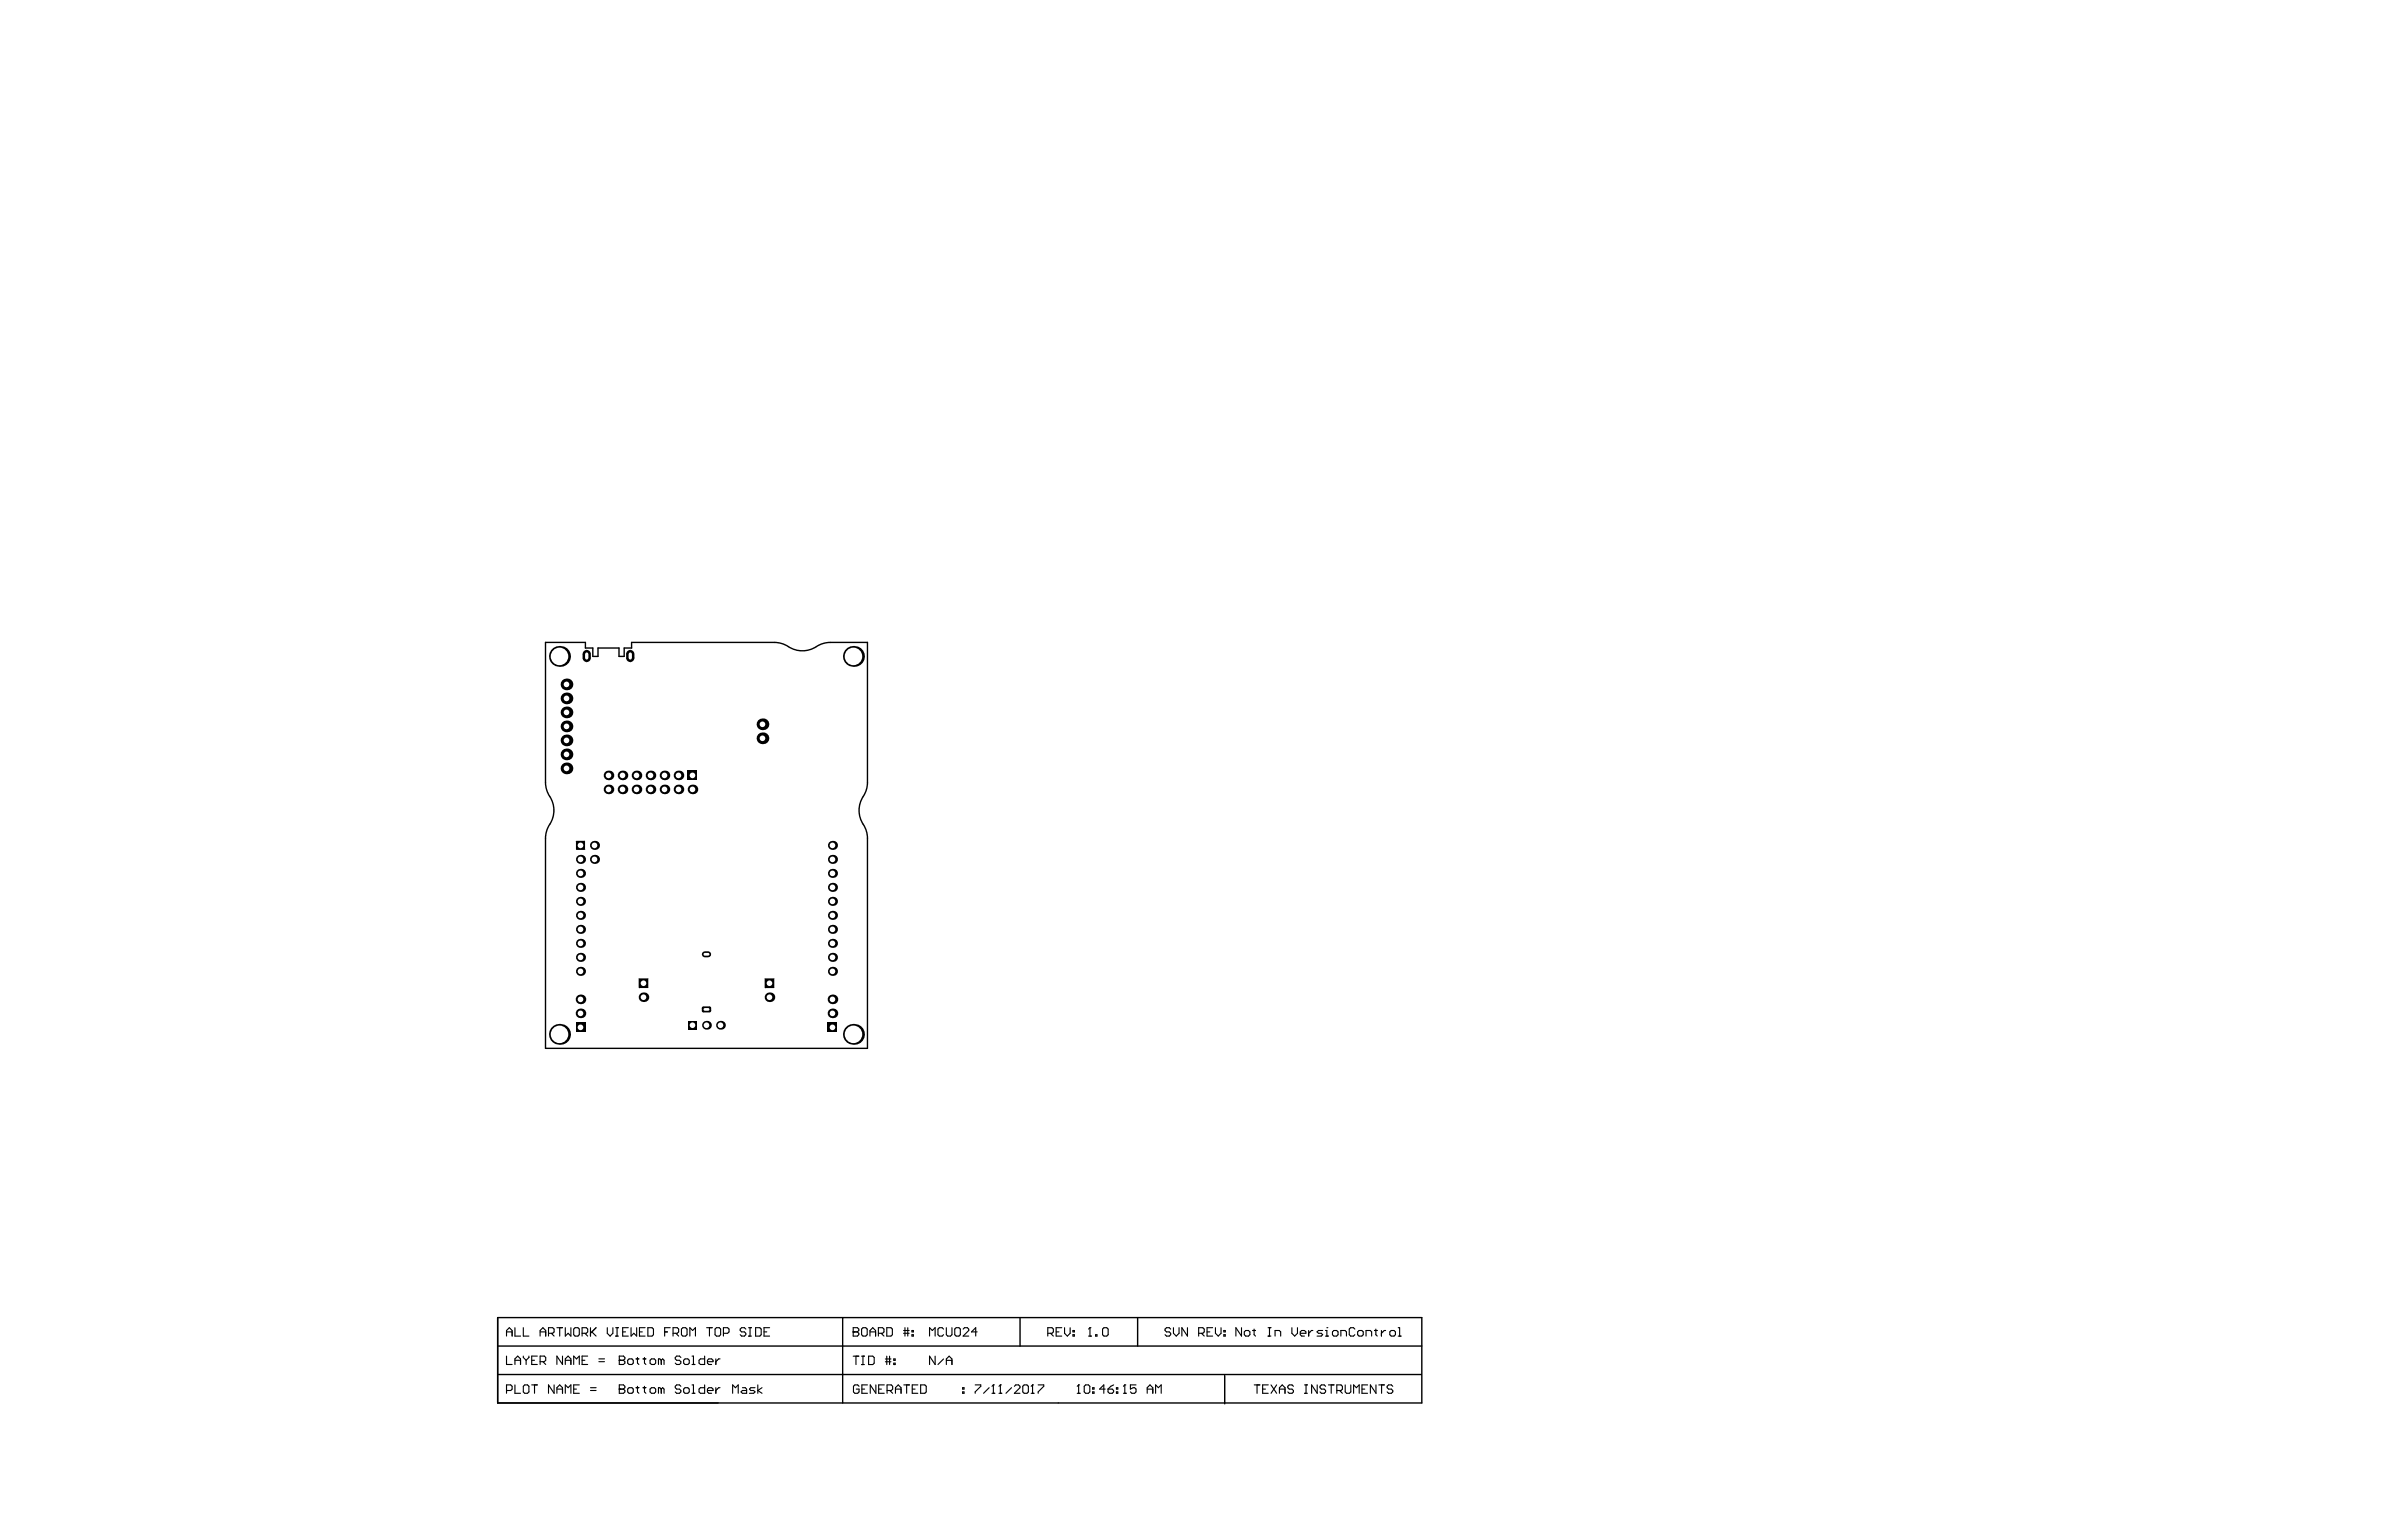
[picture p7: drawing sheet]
<svg xmlns="http://www.w3.org/2000/svg" width="432mm" height="279mm" viewBox="0 0 432 279" stroke-linecap="round" stroke-linejoin="round" font-family="sans-serif">
<path d="M98.9 116.5h7.2v1h1.4v1.5h.9v-1.5h3.8v1.5h.9v-1.5h1.4v-1h25.9l1 .1 1 .4a4.9 4.9 0 0 0 6.1 0l1-.4 1-.1h6.8v25.4l-.2 1-.3 1a4.9 4.9 0 0 0 0 6l.3 1 .2 1.1v38.1h-58.4v-38.1l.1-1.1 .4-1a4.9 4.9 0 0 0 0-6l-.4-1-.1-1zM90.2 238.9h167.5v15.5h-167.5zM152.8 238.9v15.5M184.9 238.9v5.2M206.2 238.9v5.2M90.2 249.2h167.5M90.2 244.1h167.5M222 249.4v5.1" fill="none" stroke="#000" stroke-width=".25"/>
<g fill="none" stroke="#000" stroke-width=".2">
<path d="M91.8 242.3v-1.1l.5-.5 .5 .5v1.1M91.8 245.9v1.5h1M91.8 252.1h.8l.2-.2v-.5l-.2-.3h-.8v1.5M91.8 241.5h1M93.3 240.7v1.6h1.1M93.3 247.4v-1l.6-.5 .5 .5v1M93.3 251.1v1.5h1.1M93.3 246.6h1.1M94.9 251.4l.2-.3h.5l.3 .3v1l-.3 .2h-.5l-.2-.2zM94.9 240.7v1.6h1M94.9 245.9v.2l.5 .5M95.4 246.6v.8"/>
<path d="M95.9 245.9v.2l-.5 .5M96.4 251.1h1M96.4 246.6h.5M96.9 251.1v1.5M97.4 245.9h-1v1.5h1M97.9 241.5h1M97.9 246.9h.8l.2-.3v-.5l-.2-.2h-.8v1.5M97.9 242.3v-1.1l.5-.5 .5 .5v1.1M98.4 246.9l.5 .5M99.4 241.7h.8l.2-.2v-.5l-.2-.3h-.8v1.6M99.9 241.7l.5 .6M100.4 251.1v1.5l-1-1.5v1.5"/>
<path d="M101 252.6v-1l.5-.5 .5 .5v1M101 251.9h1M101 240.7h1M101.5 240.7v1.6M102 245.9v1.5l-1-1.5v1.5M102.5 240.7v1.6l.5-.6 .5 .6v-1.6M102.5 247.4v-1l.5-.5 .5 .5v1M102.5 252.6v-1.5l.5 .5 .5-.5v1.5M102.5 246.6h1M104 251.9h.5M104 247.4v-1.5l.5 .5 .5-.5v1.5M104.3 240.7h.5l.2 .3v1l-.2 .3h-.5l-.3-.3v-1z"/>
<path d="M105 251.1h-1v1.5h1M105.5 241.7h.8l.2-.2v-.5l-.2-.3h-.8v1.6M105.5 246.6h.5M106 241.7l.5 .6M106.5 245.9h-1v1.5h1M107 252.1h1.1M107 251.6h1.1M107 240.7v1.6M107.3 241.5l.8 .8M108.1 240.7l-1.1 1M108.6 246.9h1M108.6 246.4h1"/>
<path d="M110.1 240.7v1l.5 .6 .5-.6v-1M111.6 242.3h.5M111.6 240.7h.5M111.9 240.7v1.6M112.3 251.9h.1M112.3 246.6h.1M112.3 251.1h.7l.3 .3v.2l-.3 .3 .3 .2v.3l-.3 .2h-.7zM112.3 251.9h.7M112.3 245.9h.7l.3 .2v.3l-.3 .2 .3 .3v.3l-.3 .2h-.7zM112.3 246.6h.7M112.9 241.5h.5M113.8 246.6l.2-.2h.5l.3 .2v.6l-.3 .2h-.5l-.2-.2z"/>
<path d="M113.9 240.7h-1v1.6h1M114 251.6h.5l.3 .3v.5l-.3 .2h-.5l-.2-.2v-.5zM114.4 240.7v1.6l.5-.6 .5 .6v-1.6M115.3 251.6h.5M115.3 246.4h.5M115.6 246.1v1.1l.2 .2M115.6 251.4v1l.2 .2M115.9 241.5h.5M116.6 251.6h.5M116.6 246.4h.5M116.8 246.1v1.1l.3 .2M116.8 251.4v1l.3 .2"/>
<path d="M116.9 240.7h-1v1.6h1M117.4 240.7h.8l.3 .3v1l-.3 .3h-.8zM117.8 246.6l.3-.2h.5l.3 .2v.6l-.3 .2h-.5l-.3-.2zM118.1 251.6h.5l.3 .3v.5l-.3 .2h-.5l-.3-.2v-.5zM119.9 251.9l-.3-.3h-.2v1M119.9 246.6l-.3-.2h-.2v1M119.9 246.6v.8M119.9 251.9v.7M119.9 251.9l.2-.3 .3 .3v.7M119.9 246.6l.2-.2 .3 .2v.8M120.5 241.5h.5M121.5 240.7h-1v1.6"/>
<path d="M122 241.7h.8l.2-.2v-.5l-.2-.3h-.8v1.6M122.5 241.7l.5 .6M123.4 251.4l-.2-.3h-.5l-.3 .3v.2l.3 .3h.5l.2 .2v.3l-.2 .2h-.5l-.3-.2M123.4 246.1l-.2-.2h-.5l-.3 .2v.3l.3 .2h.5l.2 .3v.3l-.2 .2h-.5l-.3-.2M123.8 240.7h.5l.2 .3v1l-.2 .3h-.5l-.3-.3v-1zM123.9 246.6l.3-.2h.5l.2 .2v.6l-.2 .2h-.5l-.3-.2zM124.2 251.6h.5l.2 .3v.5l-.2 .2h-.5l-.3-.2v-.5zM125.1 242.3v-1.6l.5 .5 .5-.5v1.6M125.5 251.1h.2v1.5M125.5 252.6h.5M125.5 247.4h.5M125.5 245.9h.2v1.5"/>
<path d="M127.7 251.1v1.5h-.7l-.3-.2v-.5l.3-.3h.7M127.7 245.9v1.5h-.7l-.3-.2v-.6l.3-.2h.7M128.1 240.7h1M128.2 252.1h1.1v-.2l-.3-.3h-.5l-.3 .3v.5l.3 .2h.5M128.2 246.9h1.1v-.3l-.3-.2h-.5l-.3 .2v.6l.3 .2h.5M128.6 240.7v1.6M129.6 241l.3-.3h.5l.2 .3v1l-.2 .3h-.5l-.3-.3zM129.8 246.4v1M129.8 251.6v1M130.5 251.6h-.2l-.5 .5M130.5 246.4h-.2l-.5 .5M131.1 241.7h.8l.3-.2v-.5l-.3-.3h-.8v1.6"/>
<path d="M132.8 252.6v-1.5l.5 .5 .5-.5v1.5M134.6 251.6h.5l.2 .3v.7h-.7l-.3-.2 .3-.3h.7M135.2 241l-.3-.3h-.5l-.2 .3v.2l.2 .3h.5l.3 .2v.3l-.3 .3h-.5l-.2-.3M135.7 242.3h.5M135.7 240.7h.5M136 240.7v1.6M136.9 251.6h-.8l-.2 .3 .2 .2h.5l.3 .3-.3 .2h-.7M137 240.7h.7l.3 .3v1l-.3 .3h-.7zM137.4 251.1v1.5M138.1 251.6l-.7 .5 .7 .5M138.5 241.5h.5M139.5 240.7h-1v1.6h1"/>
<path d="M154.7 241.5h.1M154.7 240.7h.7l.3 .3v.2l-.3 .3 .3 .2v.3l-.3 .3h-.7zM154.7 241.5h.7M154.7 245.9h1M155.2 245.9v1.5M155.7 251.4l-.2-.3h-.5l-.3 .3v1l.3 .2h.5l.2-.2v-.5h-.5M156.2 241l.2-.3h.5l.3 .3v1l-.3 .3h-.5l-.2-.3zM156.2 247.4h.5M156.2 245.9h.5M156.2 251.9h.5M156.4 245.9v1.5M157.3 251.1h-1.1v1.5h1.1"/>
<path d="M157.5 245.9h.7l.3 .2v1.1l-.3 .2h-.7zM157.7 241.5h1M157.7 242.3v-1.1l.5-.5 .5 .5v1.1M158.8 251.1v1.5l-1-1.5v1.5M159.2 241.7h.8l.2-.2v-.5l-.2-.3h-.8v1.6M159.3 251.9h.5M159.7 241.7l.5 .6M160.3 251.1h-1v1.5h1M160.5 246.9h1M160.5 246.4h1M160.8 240.7h.7l.3 .3v1l-.3 .3h-.7zM160.8 245.9v1.5"/>
<path d="M160.8 252.1h.8l.2-.2v-.5l-.2-.3h-.8v1.5M161.3 245.9v1.5M161.3 252.1l.5 .5M162 247.2h.3v.2h-.3zM162 246.4h.3v.3h-.3zM162.3 251.9h1M162.3 252.6v-1l.5-.5 .5 .5v1M163.8 241.7h1M163.8 241.2h1M163.8 251.1h1.1M164 240.7v1.6M164.4 251.1v1.5"/>
<path d="M164.6 240.7v1.6M165.3 242h.3v.3h-.3zM165.3 241.2h.3v.3h-.3zM165.4 251.9h.5M166.4 251.1h-1v1.5h1M166.9 251.1h.8l.2 .3v1l-.2 .2h-.8zM168.5 242.3v-1.6l.5 .5 .5-.5v1.6M169.5 245.9v1.5l-1-1.5v1.5M171 241l-.2-.3h-.5l-.3 .3v1l.3 .3h.5l.2-.3M171 246.4l-1 1M171.5 240.7v1.3l.3 .3h.5l.3-.3v-1.3M171.5 246.7h1.1"/>
<path d="M171.5 247.4v-1l.6-.5 .5 .5v1M173.1 241l.2-.3h.5l.3 .3v1l-.3 .3h-.5l-.2-.3zM174.5 252.4h.3v.2h-.3zM174.5 251.6h.3v.3h-.3zM174.6 241l.2-.3h.6l.2 .3v.2l-1 1.1h1M176.8 251.1h1v.3l-1 1v.2M177.1 241.5h-1l.8-.8v1.6M179.3 251.6l-1 1M179.8 252.6h.5M180.1 251.1h.1M180.1 251.1v1.5M180.1 251.1l-.3 .3"/>
<path d="M181.1 252.6h.5M181.3 251.1h.1M181.3 251.1l-.2 .3M181.3 251.1v1.5M183.4 251.6l-1 1M183.9 251.4l.2-.3h.5l.3 .3v.2l-1 1h1M185.4 251.4l.3-.3h.5l.2 .3v1l-.2 .2h-.5l-.3-.2zM186.9 252.6h.5M187.2 251.1h.1M187.2 251.1v1.5M187.2 251.1l-.3 .3M188.2 251.1h1v.3l-1 1v.2"/>
<path d="M189.9 241.7h.8l.2-.2v-.5l-.2-.3h-.8v1.6M190.4 241.7l.5 .6M191.5 241.5h.5M192.5 240.7h-1v1.6h1M193 240.7v1l.5 .6 .5-.6v-1M194.5 242h.3v.3h-.3zM194.5 241.2h.3v.3h-.3zM195.3 252.6h.5M195.5 251.1h.1M195.5 251.1v1.5M195.5 251.1l-.2 .3M196.5 251.4l.3-.3h.5l.3 .3v1l-.3 .2h-.5l-.3-.2z"/>
<path d="M197.3 242.3h.5M197.6 240.7h.1M197.6 240.7v1.6M197.6 240.7l-.3 .3M198.1 252.4h.2v.2h-.2zM198.1 251.6h.2v.3h-.2zM198.6 242h.3v.3h-.3zM200.1 240.7h.5l.3 .3v1l-.3 .3h-.5l-.2-.3v-1zM200.3 251.9h-1l.8-.8v1.5M200.9 251.9h.7l.3 .2v.3l-.3 .2h-.5l-.2-.2zM201.9 251.1l-.5 .3-.5 .5M202.4 252.4h.2v.2h-.2z"/>
<path d="M202.4 251.6h.2v.3h-.2zM203.6 252.6h.6M203.9 251.1h.1M203.9 251.1v1.5M203.9 251.1l-.3 .3M205.9 251.1h-1v.8l.5-.3h.3l.2 .3v.5l-.2 .2h-.5l-.3-.2M208 251.9h1M208 252.6v-1l.5-.5 .5 .5v1M209.5 252.6v-1.5l.5 .5 .5-.5v1.5M212.2 241l-.2-.3h-.5l-.3 .3v.2l.3 .3h.5l.2 .2v.3l-.2 .3h-.5l-.3-.3M212.7 240.7v1l.5 .6 .5-.6v-1M215.3 240.7v1.6l-1.1-1.6v1.6"/>
<path d="M217.3 241.7h.7l.3-.2v-.5l-.3-.3h-.7v1.6M217.8 241.7l.5 .6M218.8 241.5h.5M219.8 240.7h-1v1.6h1M220.3 240.7v1l.5 .6 .5-.6v-1M221.9 242h.2v.3h-.2zM221.9 241.2h.2v.3h-.2zM225.1 240.7v1.6l-1.1-1.6v1.6M225.8 241.2h.5l.3 .3v.5l-.3 .3h-.5l-.2-.3v-.5zM227.1 241.2h.5M227.3 241v1l.3 .3M227.4 251.1h1"/>
<path d="M227.9 251.1v1.5M228.9 251.9h.5M229.9 242.3h.5M229.9 240.7h.5M229.9 251.1h-1v1.5h1M230.1 240.7v1.6M230.4 251.1l1 1.5M231.1 242.3v-1.1h.8l.3 .3v.8M231.4 251.1l-1 1.5M231.9 251.9h1M231.9 252.6v-1l.5-.5 .5 .5v1M234.2 240.7v1l.5 .6 .5-.6v-1"/>
<path d="M234.5 251.4l-.3-.3h-.5l-.2 .3v.2l.2 .3h.5l.3 .2v.3l-.3 .2h-.5l-.2-.2M235.7 241.7h1v-.2l-.2-.3h-.5l-.3 .3v.5l.3 .3h.5M236.5 251.1h.5M236.5 252.6h.5M236.7 251.1v1.5M237.2 241.2v1.1M238 241.2h-.3l-.5 .5M238.8 251.1v1.5l-1-1.5v1.5M239.8 241.2h-.8l-.2 .3 .2 .2h.5l.3 .3-.3 .3h-.7M240.3 242.3h.5M240.3 241.2h.2v1.1M240.3 251.4l-.3-.3h-.5l-.2 .3v.2l.2 .3h.5l.3 .2v.3l-.3 .2h-.5l-.2-.2"/>
<path d="M240.5 240.7h.1M240.8 251.1h1M241.3 251.1v1.5M241.8 241.2h.5l.3 .3v.5l-.3 .3h-.5l-.3-.3v-.5zM242.3 252.1h.8l.2-.2v-.5l-.2-.3h-.8v1.5M242.8 252.1l.5 .5M243.1 242.3v-1.1h.7l.3 .3v.8M243.9 251.1v1.3l.2 .2h.5l.3-.2v-1.3M245.4 252.6v-1.5l.5 .5 .5-.5v1.5M245.6 241l-.3-.3h-.5l-.2 .3v1l.2 .3h.5l.3-.3M246.4 241.2h.5l.2 .3v.5l-.2 .3h-.5l-.3-.3v-.5zM246.9 251.9h.5"/>
<path d="M247.6 242.3v-1.1h.8l.2 .3v.8M247.9 251.1h-1v1.5h1M249.2 241.2h.5M249.4 241v1l.3 .3M249.4 251.1v1.5l-1-1.5v1.5M249.9 251.1h1.1M250.4 241.2v1.1M250.4 251.1v1.5M251.2 241.2h-.3l-.5 .5M252.2 241.2h.5l.3 .3v.5l-.3 .3h-.5l-.3-.3v-.5zM252.5 251.4l-.3-.3h-.5l-.2 .3v.2l.2 .3h.5l.3 .2v.3l-.3 .2h-.5l-.2-.2M253.5 242.3h.5"/>
<path d="M253.5 240.7h.2v1.6"/>
</g>
<path d="M124.7 185.1h1.6v1.6h-1.6z" fill-rule="evenodd" fill="#000"/>
<circle cx="125.5" cy="185.9" r=".51" fill="#fff"/>
<circle cx="107.8" cy="155.8" r=".82" fill="#000"/>
<circle cx="107.8" cy="155.8" r=".51" fill="#fff"/>
<path d="M115.9 177.4h1.5l.1 .1v1.6l-.1 .1h-1.5l-.1-.1v-1.6z" fill-rule="evenodd" fill="#000"/>
<g fill="#000">
<path d="M115.8 177.5h.1zM115.8 177.4l.1 .1z"/>
<path d="M115.9 179.1v.1zM115.8 179.1l.1 .1z"/>
<path d="M117.4 179.1h.1zM117.4 179.1h.1l-.1 .1z"/>
<path d="M117.4 177.4v.1zM117.4 177.4l.1 .1z"/>
</g>
<circle cx="116.7" cy="178.3" r=".51" fill="#fff"/>
<path d="M138.7 177.4h1.6l.1 .1v1.6l-.1 .1h-1.6l-.1-.1v-1.6z" fill-rule="evenodd" fill="#000"/>
<g fill="#000">
<path d="M138.6 177.5h.1zM138.6 177.4l.1 .1z"/>
<path d="M138.7 179.1v.1zM138.6 179.1l.1 .1z"/>
<path d="M140.3 179.1h.1zM140.3 179.1h.1l-.1 .1z"/>
<path d="M140.3 177.4v.1zM140.3 177.4l.1 .1z"/>
</g>
<circle cx="139.5" cy="178.3" r=".51" fill="#fff"/>
<path d="M150 185.4h1.8v1.8h-1.8z" fill-rule="evenodd" fill="#000"/>
<circle cx="150.9" cy="186.3" r=".51" fill="#fff"/>
<circle cx="150.9" cy="176.1" r=".82" fill="#000"/>
<circle cx="150.9" cy="176.1" r=".51" fill="#fff"/>
<circle cx="150.9" cy="166" r=".82" fill="#000"/>
<circle cx="150.9" cy="166" r=".51" fill="#fff"/>
<circle cx="150.9" cy="155.8" r=".82" fill="#000"/>
<circle cx="150.9" cy="155.8" r=".51" fill="#fff"/>
<circle cx="101.4" cy="187.5" r="1.9" fill="#000"/>
<circle cx="101.4" cy="187.5" r="1.59" fill="#fff"/>
<circle cx="102.7" cy="136.8" r="1.06" fill="#000"/>
<circle cx="102.7" cy="136.8" r=".51" fill="#fff"/>
<circle cx="102.7" cy="139.3" r="1.06" fill="#000"/>
<circle cx="102.7" cy="139.3" r=".51" fill="#fff"/>
<circle cx="102.7" cy="126.6" r="1.06" fill="#000"/>
<circle cx="102.7" cy="126.6" r=".51" fill="#fff"/>
<circle cx="102.7" cy="129.2" r="1.06" fill="#000"/>
<circle cx="102.7" cy="129.2" r=".51" fill="#fff"/>
<circle cx="102.7" cy="131.7" r="1.06" fill="#000"/>
<circle cx="102.7" cy="131.7" r=".51" fill="#fff"/>
<circle cx="102.7" cy="124.1" r="1.06" fill="#000"/>
<circle cx="102.7" cy="124.1" r=".51" fill="#fff"/>
<circle cx="107.8" cy="153.3" r=".82" fill="#000"/>
<circle cx="107.8" cy="153.3" r=".51" fill="#fff"/>
<circle cx="110.3" cy="143.1" r=".87" fill="#000"/>
<circle cx="110.3" cy="143.1" r=".51" fill="#fff"/>
<circle cx="110.3" cy="140.6" r=".87" fill="#000"/>
<circle cx="110.3" cy="140.6" r=".51" fill="#fff"/>
<path d="M106.4 117.8l.7 .8v.7l-.7 .7-.8-.7v-.7z" fill-rule="evenodd" fill="#000"/>
<g fill="#000">
<path d="M106.4 119.3h.7zM106.4 119.3h.7a.75 .75 0 0 1-.7 .7z"/>
<path d="M106.4 117.8v.8zM106.4 117.8a.75 .75 0 0 1 .7 .8h-.7z"/>
<path d="M105.6 118.6h.8zM105.8 118.1l.6-.3v.8h-.8z"/>
<path d="M106.4 119.3v.7zM105.6 119.3h.8v.7a.75 .75 0 0 1-.8-.7z"/>
<circle cx="116.7" cy="180.8" r=".87"/>
</g>
<path d="M106.4 118.6v.7" fill="none" stroke="#fff" stroke-width=".6"/>
<circle cx="116.7" cy="180.8" r=".51" fill="#fff"/>
<circle cx="115.4" cy="143.1" r=".87" fill="#000"/>
<circle cx="115.4" cy="143.1" r=".51" fill="#fff"/>
<circle cx="117.9" cy="143.1" r=".87" fill="#000"/>
<circle cx="117.9" cy="143.1" r=".51" fill="#fff"/>
<circle cx="120.5" cy="143.1" r=".87" fill="#000"/>
<circle cx="120.5" cy="143.1" r=".51" fill="#fff"/>
<circle cx="115.4" cy="140.6" r=".87" fill="#000"/>
<circle cx="115.4" cy="140.6" r=".51" fill="#fff"/>
<circle cx="117.9" cy="140.6" r=".87" fill="#000"/>
<circle cx="117.9" cy="140.6" r=".51" fill="#fff"/>
<circle cx="120.5" cy="140.6" r=".87" fill="#000"/>
<circle cx="120.5" cy="140.6" r=".51" fill="#fff"/>
<circle cx="128.1" cy="185.9" r=".8" fill="#000"/>
<circle cx="128.1" cy="185.9" r=".51" fill="#fff"/>
<path d="M127.2 182.8l.3-.3h1.1l.3 .3v.5l-.3 .3h-1.1l-.3-.3z" fill-rule="evenodd" fill="#000"/>
<g fill="#000">
<path d="M127.2 182.8h.3zM127.4 182.5h.1v.3h-.3z"/>
<path d="M127.5 183.3v.3zM127.2 183.3h.3v.3z"/>
<path d="M128.6 183.3h.3zM128.6 183.3h.3l-.1 .2-.2 .1z"/>
<path d="M128.6 182.5v.3zM128.6 182.5l.3 .3h-.3z"/>
<circle cx="123" cy="143.1" r=".87"/>
</g>
<path d="M127.8 173h.6M127.8 183h.6" fill="none" stroke="#fff" stroke-width=".5"/>
<path d="M127.8 173h.6" fill="none" stroke="#000" stroke-width="1.1"/>
<circle cx="123" cy="143.1" r=".51" fill="#fff"/>
<circle cx="125.5" cy="143.1" r=".87" fill="#000"/>
<circle cx="125.5" cy="143.1" r=".51" fill="#fff"/>
<circle cx="123" cy="140.6" r=".87" fill="#000"/>
<circle cx="123" cy="140.6" r=".51" fill="#fff"/>
<path d="M124.7 139.7h1.7v1.8h-1.7z" fill-rule="evenodd" fill="#000"/>
<circle cx="125.5" cy="140.6" r=".51" fill="#fff"/>
<circle cx="130.6" cy="185.9" r=".8" fill="#000"/>
<circle cx="130.6" cy="185.9" r=".51" fill="#fff"/>
<circle cx="139.5" cy="180.8" r=".87" fill="#000"/>
<circle cx="139.5" cy="180.8" r=".51" fill="#fff"/>
<circle cx="150.9" cy="183.7" r=".87" fill="#000"/>
<circle cx="150.9" cy="183.7" r=".51" fill="#fff"/>
<circle cx="150.9" cy="181.2" r=".87" fill="#000"/>
<circle cx="150.9" cy="181.2" r=".51" fill="#fff"/>
<circle cx="150.9" cy="168.5" r=".82" fill="#000"/>
<circle cx="150.9" cy="168.5" r=".51" fill="#fff"/>
<circle cx="150.9" cy="171" r=".82" fill="#000"/>
<circle cx="150.9" cy="171" r=".51" fill="#fff"/>
<circle cx="150.9" cy="160.9" r=".82" fill="#000"/>
<circle cx="150.9" cy="160.9" r=".51" fill="#fff"/>
<circle cx="150.9" cy="163.4" r=".82" fill="#000"/>
<circle cx="150.9" cy="163.4" r=".51" fill="#fff"/>
<circle cx="150.9" cy="153.3" r=".82" fill="#000"/>
<circle cx="150.9" cy="153.3" r=".51" fill="#fff"/>
<circle cx="102.7" cy="134.2" r="1.06" fill="#000"/>
<circle cx="102.7" cy="134.2" r=".51" fill="#fff"/>
<circle cx="101.4" cy="119" r="1.9" fill="#000"/>
<circle cx="101.4" cy="119" r="1.59" fill="#fff"/>
<circle cx="150.9" cy="173.6" r=".82" fill="#000"/>
<circle cx="150.9" cy="173.6" r=".51" fill="#fff"/>
<circle cx="150.9" cy="158.4" r=".82" fill="#000"/>
<circle cx="150.9" cy="158.4" r=".51" fill="#fff"/>
<path d="M104.4 185.4h1.7v1.8h-1.7z" fill-rule="evenodd" fill="#000"/>
<circle cx="105.2" cy="186.3" r=".51" fill="#fff"/>
<circle cx="105.2" cy="176.1" r=".82" fill="#000"/>
<circle cx="105.2" cy="176.1" r=".51" fill="#fff"/>
<circle cx="105.2" cy="166" r=".82" fill="#000"/>
<circle cx="105.2" cy="166" r=".51" fill="#fff"/>
<circle cx="105.2" cy="155.8" r=".82" fill="#000"/>
<circle cx="105.2" cy="155.8" r=".51" fill="#fff"/>
<circle cx="105.2" cy="183.7" r=".87" fill="#000"/>
<circle cx="105.2" cy="183.7" r=".51" fill="#fff"/>
<circle cx="105.2" cy="181.2" r=".87" fill="#000"/>
<circle cx="105.2" cy="181.2" r=".51" fill="#fff"/>
<circle cx="105.2" cy="168.5" r=".82" fill="#000"/>
<circle cx="105.2" cy="168.5" r=".51" fill="#fff"/>
<circle cx="105.2" cy="171" r=".82" fill="#000"/>
<circle cx="105.2" cy="171" r=".51" fill="#fff"/>
<circle cx="105.2" cy="160.9" r=".82" fill="#000"/>
<circle cx="105.2" cy="160.9" r=".51" fill="#fff"/>
<circle cx="105.2" cy="163.4" r=".82" fill="#000"/>
<circle cx="105.2" cy="163.4" r=".51" fill="#fff"/>
<path d="M104.5 152.5l1.6 .1-.1 1.5-1.6-.1z" fill-rule="evenodd" fill="#000"/>
<g fill="#000">
<path d="M104.4 152.6h.1zM104.4 152.5l.1 .1z"/>
<path d="M104.5 154v.1zM104.4 154l.1 .1z"/>
<path d="M106 154h.1zM106 154h.1l-.1 .1z"/>
<path d="M106 152.5v.1zM106 152.5l.1 .1z"/>
</g>
<circle cx="105.2" cy="153.3" r=".51" fill="#fff"/>
<circle cx="112.8" cy="143.1" r=".87" fill="#000"/>
<circle cx="112.8" cy="143.1" r=".51" fill="#fff"/>
<circle cx="112.8" cy="140.6" r=".87" fill="#000"/>
<circle cx="112.8" cy="140.6" r=".51" fill="#fff"/>
<path d="M114.3 117.8l.7 .8v.7l-.7 .7-.8-.7v-.7z" fill-rule="evenodd" fill="#000"/>
<g fill="#000">
<path d="M114.3 119.3h.7zM114.3 119.3h.7a.75 .75 0 0 1-.7 .7z"/>
<path d="M114.3 117.8v.8zM114.3 117.8a.75 .75 0 0 1 .7 .8h-.7z"/>
<path d="M113.5 118.6h.8zM113.7 118.1l.6-.3v.8h-.8z"/>
<path d="M114.3 119.3v.7zM113.5 119.3h.8v.7a.75 .75 0 0 1-.8-.7z"/>
<circle cx="138.2" cy="131.3" r="1.06"/>
</g>
<path d="M114.3 118.6v.7" fill="none" stroke="#fff" stroke-width=".6"/>
<circle cx="138.2" cy="131.3" r=".51" fill="#fff"/>
<circle cx="154.7" cy="187.5" r="1.9" fill="#000"/>
<circle cx="154.7" cy="187.5" r="1.59" fill="#fff"/>
<circle cx="105.2" cy="173.6" r=".82" fill="#000"/>
<circle cx="105.2" cy="173.6" r=".51" fill="#fff"/>
<circle cx="105.2" cy="158.4" r=".82" fill="#000"/>
<circle cx="105.2" cy="158.4" r=".51" fill="#fff"/>
<circle cx="138.2" cy="133.9" r="1.06" fill="#000"/>
<circle cx="138.2" cy="133.9" r=".51" fill="#fff"/>
<circle cx="154.7" cy="119" r="1.9" fill="#000"/>
<circle cx="154.7" cy="119" r="1.59" fill="#fff"/>
</svg>
